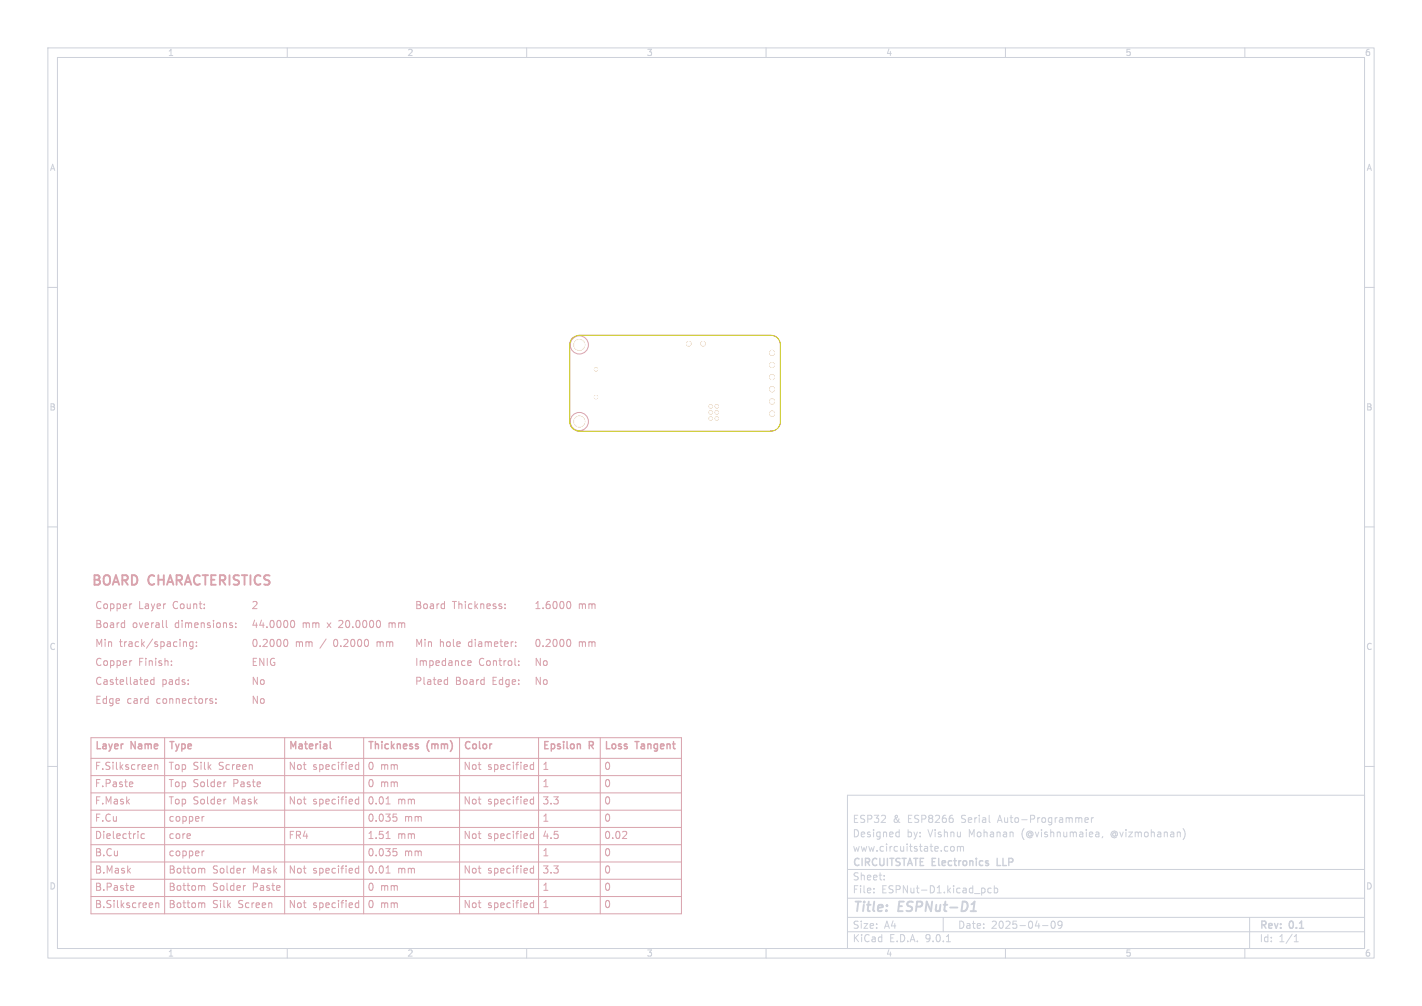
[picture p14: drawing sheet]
<svg xmlns="http://www.w3.org/2000/svg" width="297mm" height="210mm" viewBox="0 0 297 210" stroke-linecap="round" stroke-linejoin="round" font-family="sans-serif">
<defs><g id="words">
<g font-size="2.8" fill="#d9a3ad">
<text x="19" y="123.2">BOARD</text>
<text x="31.1" y="123.2">CHARACTERISTICS</text>
</g>
<g font-size="2.8" fill="#cdd1da">
<text x="178" y="190.9">Title:</text>
<text x="187.7" y="190.9">ESPNut-D1</text>
</g>
<g font-size="2.1" fill="#d9a3ad">
<text x="19.7" y="131.6">Board</text>
<text x="19.7" y="127.6">Copper</text>
<text x="27.7" y="131.6">overall</text>
<text x="29" y="127.6">Layer</text>
<text x="36.3" y="127.6">Count:</text>
<text x="36.8" y="131.6">dimensions:</text>
<text x="52.4" y="127.6">2</text>
<text x="52.4" y="131.6">44.0000</text>
<text x="63.1" y="131.6">mm</text>
<text x="68.6" y="131.6">x</text>
<text x="71.2" y="131.6">20.0000</text>
<text x="82" y="131.6">mm</text>
<text x="86.6" y="127.6">Board</text>
<text x="94.5" y="127.6">Thickness:</text>
<text x="111.5" y="127.6">1.6000</text>
<text x="120.8" y="127.6">mm</text>
<text x="19.7" y="135.5">Min</text>
<text x="25" y="135.5">track/spacing:</text>
<text x="52.4" y="135.5">0.2000</text>
<text x="61.7" y="135.5">mm</text>
<text x="67.1" y="135.5">/</text>
<text x="70.2" y="135.5">0.2000</text>
<text x="79.5" y="135.5">mm</text>
<text x="86.6" y="135.5">Min</text>
<text x="91.8" y="135.5">hole</text>
<text x="98" y="135.5">diameter:</text>
<text x="111.5" y="135.5">0.2000</text>
<text x="120.8" y="135.5">mm</text>
<text x="19.7" y="139.5">Copper</text>
<text x="19.7" y="143.4">Castellated</text>
<text x="29" y="139.5">Finish:</text>
<text x="33.8" y="143.4">pads:</text>
<text x="52.4" y="139.5">ENIG</text>
<text x="52.4" y="143.4">No</text>
<text x="86.6" y="139.5">Impedance</text>
<text x="86.6" y="143.4">Plated</text>
<text x="95.1" y="143.4">Board</text>
<text x="100" y="139.5">Control:</text>
<text x="103.1" y="143.4">Edge:</text>
<text x="111.5" y="139.5">No</text>
<text x="111.5" y="143.4">No</text>
<text x="19.7" y="147.4">Edge</text>
<text x="26.5" y="147.4">card</text>
<text x="32.9" y="147.4">connectors:</text>
<text x="52.4" y="147.4">No</text>
<text x="19.7" y="157.2">Layer</text>
<text x="19.7" y="160.9">F.Silkscreen</text>
<text x="27.4" y="157.2">Name</text>
<text x="35.1" y="160.9">Top Silk</text>
<text x="35.1" y="157.2">Type</text>
<text x="45.4" y="160.9">Screen</text>
<text x="60.2" y="160.9">Not</text>
<text x="60.2" y="157.2">Material</text>
<text x="65.1" y="160.9">specified</text>
<text x="76.7" y="157.2">Thickness</text>
<text x="76.7" y="160.9">0 mm</text>
<text x="89.2" y="157.2">(mm)</text>
<text x="96.7" y="160.9">Not</text>
<text x="96.7" y="157.2">Color</text>
<text x="101.7" y="160.9">specified</text>
<text x="113.2" y="157.2">Epsilon</text>
<text x="113.2" y="160.9">1</text>
<text x="123.1" y="157.2">R</text>
<text x="126.1" y="157.2">Loss</text>
<text x="126.1" y="160.9">0</text>
<text x="132.9" y="157.2">Tangent</text>
<text x="19.7" y="164.5">F.Paste</text>
<text x="35.1" y="164.5">Top Solder</text>
<text x="48.4" y="164.5">Paste</text>
<text x="76.7" y="164.5">0 mm</text>
<text x="113.2" y="164.5">1</text>
<text x="126.1" y="164.5">0</text>
<text x="19.7" y="168.1">F.Mask</text>
<text x="19.7" y="171.7">F.Cu</text>
<text x="35.1" y="168.1">Top Solder</text>
<text x="35.1" y="171.7">copper</text>
<text x="48.4" y="168.1">Mask</text>
<text x="60.2" y="168.1">Not</text>
<text x="65.1" y="168.1">specified</text>
<text x="76.7" y="171.7">0.035</text>
<text x="76.7" y="168.1">0.01</text>
<text x="82.8" y="168.1">mm</text>
<text x="84.3" y="171.7">mm</text>
<text x="96.7" y="168.1">Not</text>
<text x="101.7" y="168.1">specified</text>
<text x="113.2" y="168.1">3.3</text>
<text x="113.2" y="171.7">1</text>
<text x="126.1" y="171.7">0</text>
<text x="126.1" y="168.1">0</text>
<text x="19.7" y="175.3">Dielectric</text>
<text x="19.7" y="178.9">B.Cu</text>
<text x="35.1" y="178.9">copper</text>
<text x="35.1" y="175.3">core</text>
<text x="60.2" y="175.3">FR4</text>
<text x="76.7" y="175.3">1.51</text>
<text x="76.7" y="178.9">0.035</text>
<text x="82.8" y="175.3">mm</text>
<text x="84.3" y="178.9">mm</text>
<text x="96.7" y="175.3">Not</text>
<text x="101.7" y="175.3">specified</text>
<text x="113.2" y="175.3">4.5</text>
<text x="113.2" y="178.9">1</text>
<text x="126.1" y="178.9">0</text>
<text x="126.1" y="175.3">0.02</text>
<text x="19.7" y="182.5">B.Mask</text>
<text x="35.1" y="182.5">Bottom</text>
<text x="44.2" y="182.5">Solder</text>
<text x="52.5" y="182.5">Mask</text>
<text x="60.2" y="182.5">Not</text>
<text x="65.1" y="182.5">specified</text>
<text x="76.7" y="182.5">0.01</text>
<text x="82.8" y="182.5">mm</text>
<text x="96.7" y="182.5">Not</text>
<text x="101.7" y="182.5">specified</text>
<text x="113.2" y="182.5">3.3</text>
<text x="126.1" y="182.5">0</text>
<text x="19.7" y="189.7">B.Silkscreen</text>
<text x="19.7" y="186.1">B.Paste</text>
<text x="35.1" y="189.7">Bottom</text>
<text x="35.1" y="186.1">Bottom</text>
<text x="44.2" y="189.7">Silk</text>
<text x="44.2" y="186.1">Solder</text>
<text x="49.5" y="189.7">Screen</text>
<text x="52.5" y="186.1">Paste</text>
<text x="60.2" y="189.7">Not</text>
<text x="65.1" y="189.7">specified</text>
<text x="76.7" y="189.7">0 mm</text>
<text x="76.7" y="186.1">0 mm</text>
<text x="96.7" y="189.7">Not</text>
<text x="101.7" y="189.7">specified</text>
<text x="113.2" y="189.7">1</text>
<text x="113.2" y="186.1">1</text>
<text x="126.1" y="186.1">0</text>
<text x="126.1" y="189.7">0</text>
</g>
<g font-size="2.1" fill="#cdd1da">
<text x="178" y="172">ESP32</text>
<text x="186.4" y="172">&amp;</text>
<text x="189.6" y="172">ESP8266</text>
<text x="200.9" y="172">Serial</text>
<text x="208.7" y="172">Auto-Programmer</text>
<text x="178" y="178">www.circuitstate.com</text>
<text x="178" y="175">Designed</text>
<text x="189.4" y="175">by:</text>
<text x="193.9" y="175">Vishnu</text>
<text x="202.5" y="175">Mohanan</text>
<text x="213.6" y="175">(@vishnumaiea,</text>
<text x="232.4" y="175">@vizmohanan)</text>
<text x="178" y="184">Sheet:</text>
<text x="178" y="181.2">CIRCUITSTATE Electronics</text>
<text x="208.9" y="181.2">LLP</text>
<text x="178" y="186.7">File:</text>
<text x="184.1" y="186.7">ESPNut-D1.kicad_pcb</text>
<text x="178" y="196.9">KiCad</text>
<text x="178" y="194.1">Size:</text>
<text x="184.7" y="194.1">A4</text>
<text x="185.7" y="196.9">E.D.A.</text>
<text x="193.3" y="196.9">9.0.1</text>
<text x="200" y="194.1">Date:</text>
<text x="207" y="194.1">2025-04-09</text>
<text x="263" y="194.3">Rev:</text>
<text x="263" y="196.9">Id:</text>
<text x="267.1" y="196.9">1/1</text>
<text x="269.4" y="194.3">0.1</text>
</g>
<g font-size="1.8" fill="#cdd1da">
<text x="35" y="11.9">1</text>
<text x="85" y="11.9">2</text>
<text x="135" y="11.9">3</text>
<text x="185" y="11.9">4</text>
<text x="235" y="11.9">5</text>
<text x="285" y="11.9">6</text>
<text x="10.3" y="35.9">A</text>
<text x="285.4" y="35.9">A</text>
<text x="10.3" y="85.9">B</text>
<text x="285.3" y="85.9">B</text>
<text x="10.3" y="135.9">C</text>
<text x="285.3" y="135.9">C</text>
<text x="10.3" y="185.9">D</text>
<text x="285.3" y="185.9">D</text>
<text x="35" y="199.9">1</text>
<text x="85" y="199.9">2</text>
<text x="135" y="199.9">3</text>
<text x="185" y="199.9">4</text>
<text x="235" y="199.9">5</text>
<text x="285" y="199.9">6</text>
</g>
</g></defs>
<g fill="none" stroke="#cdd1da" stroke-width=".21">
<path d="M10 10h277v190h-277zM12 12h273v186h-273zM60 10v2M110 10v2M160 10v2M210 10v2M260 10v2M10 60h2M285 60h2M10 110h2M285 110h2M10 160h2"/>
<path d="M177 166h108v32h-108zM187.4 173.7l.4 .1M187.8 173.2v1.5M187.8 174.6l-.4 .1M198.7 176.8l.3-.1 .3 .3v.4l-.3 .3-.3-.1-.2-.2zM199 170.9v.7M200 176.8l.4-.1 .2 .2M200 176.7v1M200.6 176.9l.2-.2 .4 .1v.9M200.6 176.9v.8M206.7 171.6l.1 .1M226.6 171.2l.7-.1-.1-.3-.4-.1-.2 .2 .1 .7h.5"/>
<path d="M228 170.7v1M228.4 170.7l-.4 .3M229 173.7h.3l.2 .2v.8M229.5 174.6l-.5 .1M229.5 174.1h-.5M230.3 174.6l-.1 .3M247.1 173a1.72 1.72 0 0 1 0 2.3M285 160h2M60 198v2M110 198v2M160 198v2M177 194.5h108"/>
<path d="M177 191.5h108M177 187.5h108M177 181.5h108M182.5 186.3v.1M182.5 185.5v.1M184.7 183.6v.1M184.7 182.8v.1M197 191.5v3M197.7 196.6h.8M205.5 185.4l.2 .3v.4l-.2 .3M207 185.5l-.4-.1-.3 .3 .2 .6h.5M207.7 185.5l.4-.1 .3 .3-.2 .6h-.5"/>
<path d="M207.7 184.9v1.5M210 198v2M217.7 193.2h1.2M219.7 192.4l.2-.1a.8 .8 0 0 1 .5 .7 .8 .8 0 0 1-.5 .8 1 1 0 0 1-.2-1.4zM221.8 192.9l-.3 .3h-.4l-.1-.3 .1-.5 .4-.1 .2 .1a.99 .99 0 0 1-.3 1.4h-.3M260 198v2M261 191.5v6.5M270.3 196.6h.9M270.3 195.5l.4-.4v1.5"/>
</g>
<path d="M202.7 190.2h1.2M203.1 188.7l.5-.5-.3 2" fill="none" stroke="#cdd1da" stroke-width=".4"/>
<path d="M208.3 179.2v1.5h.7" fill="none" stroke="#cdd1da" stroke-width=".3"/>
<g fill="none" stroke="#d9a3ad" stroke-width=".21">
<path d="M25.9 130l.1 .1M26 129.5v1.5M26 130.9l-.1 .1M27.5 137.9l-.3 .1M27.5 126.1h-.3M34.7 129.5v1.3l.3 .2M35.8 138v.1M35.8 138.8v.1M38.4 134h.5l.1 1M40.3 134h-.4l-.3 .3 .1 .6h.6M40.3 134v1.2l-.3 .3-.3-.1M41 134.8v.2"/>
<path d="M41 134v.2M48.4 130.5l.2 .2-.2 .3M48.4 130l.1 .1M49.2 130.9v.1M49.2 130.1v.1M59.4 133.6l.2-.1a.8 .8 0 0 1 .5 .7 .8 .8 0 0 1-.5 .8l-.2-.2M60.8 129.7l.2-.2a.8 .8 0 0 1 .6 .8 .8 .8 0 0 1-.6 .7l-.2-.1-.1-.5zM78.8 134v1M79 134l-.2 .1M79.4 129.8v.9M81.3 130v1M81.5 130l-.2 .2"/>
<path d="M92.7 126.1h.1M92.8 125.6v1.5M92.8 127l-.1 .1M97.7 138.4l.7-.1-.1-.3-.4-.1-.2 .2 .1 .8h.5M105.5 126.9v.2M105.5 126.1v.2M107.7 134.8v.2M107.7 134v.2M108.3 138.8v.1M108.3 138v.1M118.5 125.7l.2-.1a.8 .8 0 0 1 .5 .7 .8 .8 0 0 1-.5 .8l-.2-.2M118.5 133.6l.2-.1a.8 .8 0 0 1 .5 .7 .8 .8 0 0 1-.5 .8l-.2-.2"/>
<path d="M19 158.3h123.3M19 154h123.3v36.8h-123.3zM30.8 142l.1 .2-.7 .2M32.2 142l-.5-.1-.2 .3 .1 .6h.6M32.2 141.4v1.5M32.3 159.6v1M32.3 159.8l.2-.2 .4 .1 .1 .9M34.4 154v36.8M44.2 146.3l.3 .3-.3 .2M44.2 145.8l.2 .1M45.1 146.7v.1M45.1 145.9v.2"/>
<path d="M52.6 159.7l.1 .9M59.5 154v36.8M74.9 159.1v1.5M74.9 159.7l-.4-.1-.3 .3 .1 .7h.6M76 154v36.8M93.1 141.9l.4 .1M93.5 141.4v1.5M93.5 142.8l-.4 .1M96 154v36.8M111.4 159.1v1.5M111.4 159.7l-.4-.1-.3 .3 .2 .7h.5M112.5 154v36.8"/>
<path d="M125.4 154v36.8M19 165.5h123.3M19 161.9h123.3M19 172.7h123.3M19 169.1h123.3M19 179.9h123.3M19 176.3h123.3M27.5 163.2l.2 .4-.7 .1M27.7 164.2h-.2M30.2 174.1l-.5-.1-.2 .3 .1 .7h.6M42.6 177.7l-.4 .2M42.6 170.4l-.4 .3"/>
<path d="M47.2 163.2l-.4 .2M47.2 166.8l-.4 .2M54.3 163.3l.1 .3-.7 .1M74.9 166.3v1.5M74.9 166.9l-.4-.1-.3 .3 .1 .7h.6M80.6 175h.9M80.6 167.8h.9M82.1 169.9h.7M82.1 177.2h.7M82.3 170.5h.3l.3 .3-.1 .6h-.5M82.3 177.7h.3l.3 .3-.1 .6-.5 .1M111.4 166.3v1.5"/>
<path d="M111.4 173.5v1.5M111.4 166.9l-.4-.1-.3 .3 .2 .7h.5M111.4 174.1l-.4-.1-.3 .3 .2 .7h.5M130.8 173.6l.1 .2-.1 .4-.8 .8h.9M19 183.6h123.3M19 187.2h123.3M27.5 184.9h.4l.1 .3-.8 .2M27.9 185.8l-.4 .1M32.5 188.6l.2-.1h.4l.1 1M32.5 188.5v1M42.3 181.3l.5 .2v.8M42.3 184.9l.5 .2v.8"/>
<path d="M42.3 188.5l.5 .2v.8M51.3 181.3l-.4 .1M51.3 184.9l-.4 .1M56.7 188.5l.1 1M58.4 184.9l.1 .3-.7 .2M74.9 181.3h-.4l-.3 .2 .1 .7h.6M74.9 188.5h-.4l-.3 .3 .1 .6h.6M74.9 180.8v1.5M74.9 188v1.5M80.6 182.3h.9M111.4 181.3h-.4l-.3 .2 .2 .7h.5M111.4 180.8v1.5"/>
<path d="M111.4 188v1.5M111.4 188.5h-.4l-.3 .3 .2 .6h.5"/>
<circle cx="121" cy="72" r="1.9"/>
<circle cx="121" cy="88" r="1.9"/>
</g>
<g fill="none" stroke="#d9a3ad" stroke-width=".4">
<path d="M20.7 120.3l-.3-.2h-.7v2M21.7 120.4a.68 .68 0 0 1 1.2 0M23.5 122.1l.7-2 .7 2M26.6 120.3l-.3-.2h-.8v2M28.5 120.4l-.5-.3h-.5v2M32.2 120.3l-.1-.1a.72 .72 0 0 0-.9 .2M33.1 120.1v2M34.2 120.1v2M34.9 122.1l.6-2 .7 2M37.9 120.3l-.3-.2h-.7v2M38.6 122.1l.7-2 .6 2M41.7 120.3l-.1-.1a.72 .72 0 0 0-.9 .2"/>
<path d="M42.3 120.1h1.2M42.9 120.1v2M45.1 120.1h-1v2M47 120.3l-.3-.2h-.8v2M47.9 120.1v2M49.9 120.2l-.7-.1-.3 .2M50.5 120.1h1.1M51.1 120.1v2M52.3 120.1v2M54.4 120.3l-.1-.1a.72 .72 0 0 0-.9 .2M56.3 120.2l-.8-.1-.2 .2"/>
</g>
<g fill="none" stroke="#d9a3ad" stroke-width=".3">
<path d="M20.3 154.8v1.5M25.6 155.3h.1M28.2 154.8v1.5l-.8-1.5v1.5M35.5 154.8h.8M35.9 154.8v1.5M60.8 156.3v-1.5l.5 1.1 .5-1.1v1.5M63.8 154.8v1.3M66.9 154.8v.1M68.2 155.4l.1 .9M68.3 156.2l-.2 .1M68.3 155.7h-.2M69 154.8v1.3l.2 .2"/>
<path d="M77 154.8h.9M77.5 154.8v1.5M78.4 154.8v1.5M79.8 154.8v.1M81.8 154.8v1.5M86.8 155.6l.6 .4-.2 .3-.4-.1M87.3 155.4l-.3-.1-.2 .2M89.6 154.6l-.3 .4M94 154.6l.3 .4M98.1 154.9l-.4-.1-.3 .2M100.1 154.8v1.3M102.7 155.3l-.3 .1"/>
<path d="M114.5 154.8h-.7v1.5M117.7 154.8v.1M118.4 154.8v1.3M120.6 155.4h.5l.1 .9M123.9 154.9l-.8-.1v1.5M126.7 154.8v1.5M132.6 154.8h.9M133 154.8v1.5M140.7 154.8v1.3"/>
</g>
<g fill="#d9a3ad" stroke="#d9a3ad" stroke-width=".21">
<circle cx="121" cy="88" r="1.1"/>
<circle cx="146.8" cy="71.7" r=".45"/>
<circle cx="143.8" cy="71.7" r=".45"/>
<circle cx="121" cy="72" r="1.1"/>
<circle cx="124.5" cy="77.1" r=".33"/>
<circle cx="124.5" cy="82.9" r=".33"/>
<circle cx="149.7" cy="87.4" r=".33"/>
<circle cx="148.5" cy="87.4" r=".33"/>
<circle cx="149.7" cy="86.1" r=".33"/>
<circle cx="148.5" cy="86.1" r=".33"/>
<circle cx="149.7" cy="84.8" r=".33"/>
<circle cx="148.5" cy="84.8" r=".33"/>
<circle cx="161.3" cy="73.6" r=".5"/>
<circle cx="161.3" cy="76.2" r=".5"/>
<circle cx="161.3" cy="78.7" r=".5"/>
<circle cx="161.3" cy="81.3" r=".5"/>
<circle cx="161.3" cy="83.8" r=".5"/>
<circle cx="161.3" cy="86.3" r=".5"/>
</g>
<path d="M119.6 70.6l.6-.4 .8-.2h40a2 2 0 0 1 2 2v16a2 2 0 0 1-2 2h-40a2 2 0 0 1-2-2v-16l.1-.7z" fill="none" stroke="#c2c200" stroke-width=".21"/>
<g fill="#c2c200" stroke="#c2c200" stroke-width=".21">
<circle cx="121" cy="88" r="1.1"/>
<circle cx="146.8" cy="71.7" r=".45"/>
<circle cx="143.8" cy="71.7" r=".45"/>
<circle cx="121" cy="72" r="1.1"/>
<circle cx="124.5" cy="77.1" r=".33"/>
<circle cx="124.5" cy="82.9" r=".33"/>
<circle cx="149.7" cy="87.4" r=".33"/>
<circle cx="148.5" cy="87.4" r=".33"/>
<circle cx="149.7" cy="86.1" r=".33"/>
<circle cx="148.5" cy="86.1" r=".33"/>
<circle cx="149.7" cy="84.8" r=".33"/>
<circle cx="148.5" cy="84.8" r=".33"/>
<circle cx="161.3" cy="73.6" r=".5"/>
<circle cx="161.3" cy="76.2" r=".5"/>
<circle cx="161.3" cy="78.7" r=".5"/>
<circle cx="161.3" cy="81.3" r=".5"/>
<circle cx="161.3" cy="83.8" r=".5"/>
<circle cx="161.3" cy="86.3" r=".5"/>
</g>
<g fill="#fff" stroke="#fff" stroke-width=".21">
<circle cx="121" cy="88" r="1.1"/>
<circle cx="146.8" cy="71.7" r=".45"/>
<circle cx="143.8" cy="71.7" r=".45"/>
<circle cx="121" cy="72" r="1.1"/>
<circle cx="124.5" cy="77.1" r=".33"/>
<circle cx="124.5" cy="82.9" r=".33"/>
<circle cx="149.7" cy="87.4" r=".33"/>
<circle cx="148.5" cy="87.4" r=".33"/>
<circle cx="149.7" cy="86.1" r=".33"/>
<circle cx="148.5" cy="86.1" r=".33"/>
<circle cx="149.7" cy="84.8" r=".33"/>
<circle cx="148.5" cy="84.8" r=".33"/>
<circle cx="161.3" cy="73.6" r=".5"/>
<circle cx="161.3" cy="76.2" r=".5"/>
<circle cx="161.3" cy="78.7" r=".5"/>
<circle cx="161.3" cy="81.3" r=".5"/>
<circle cx="161.3" cy="83.8" r=".5"/>
<circle cx="161.3" cy="86.3" r=".5"/>
</g>
<use href="#words"/>
</svg>
